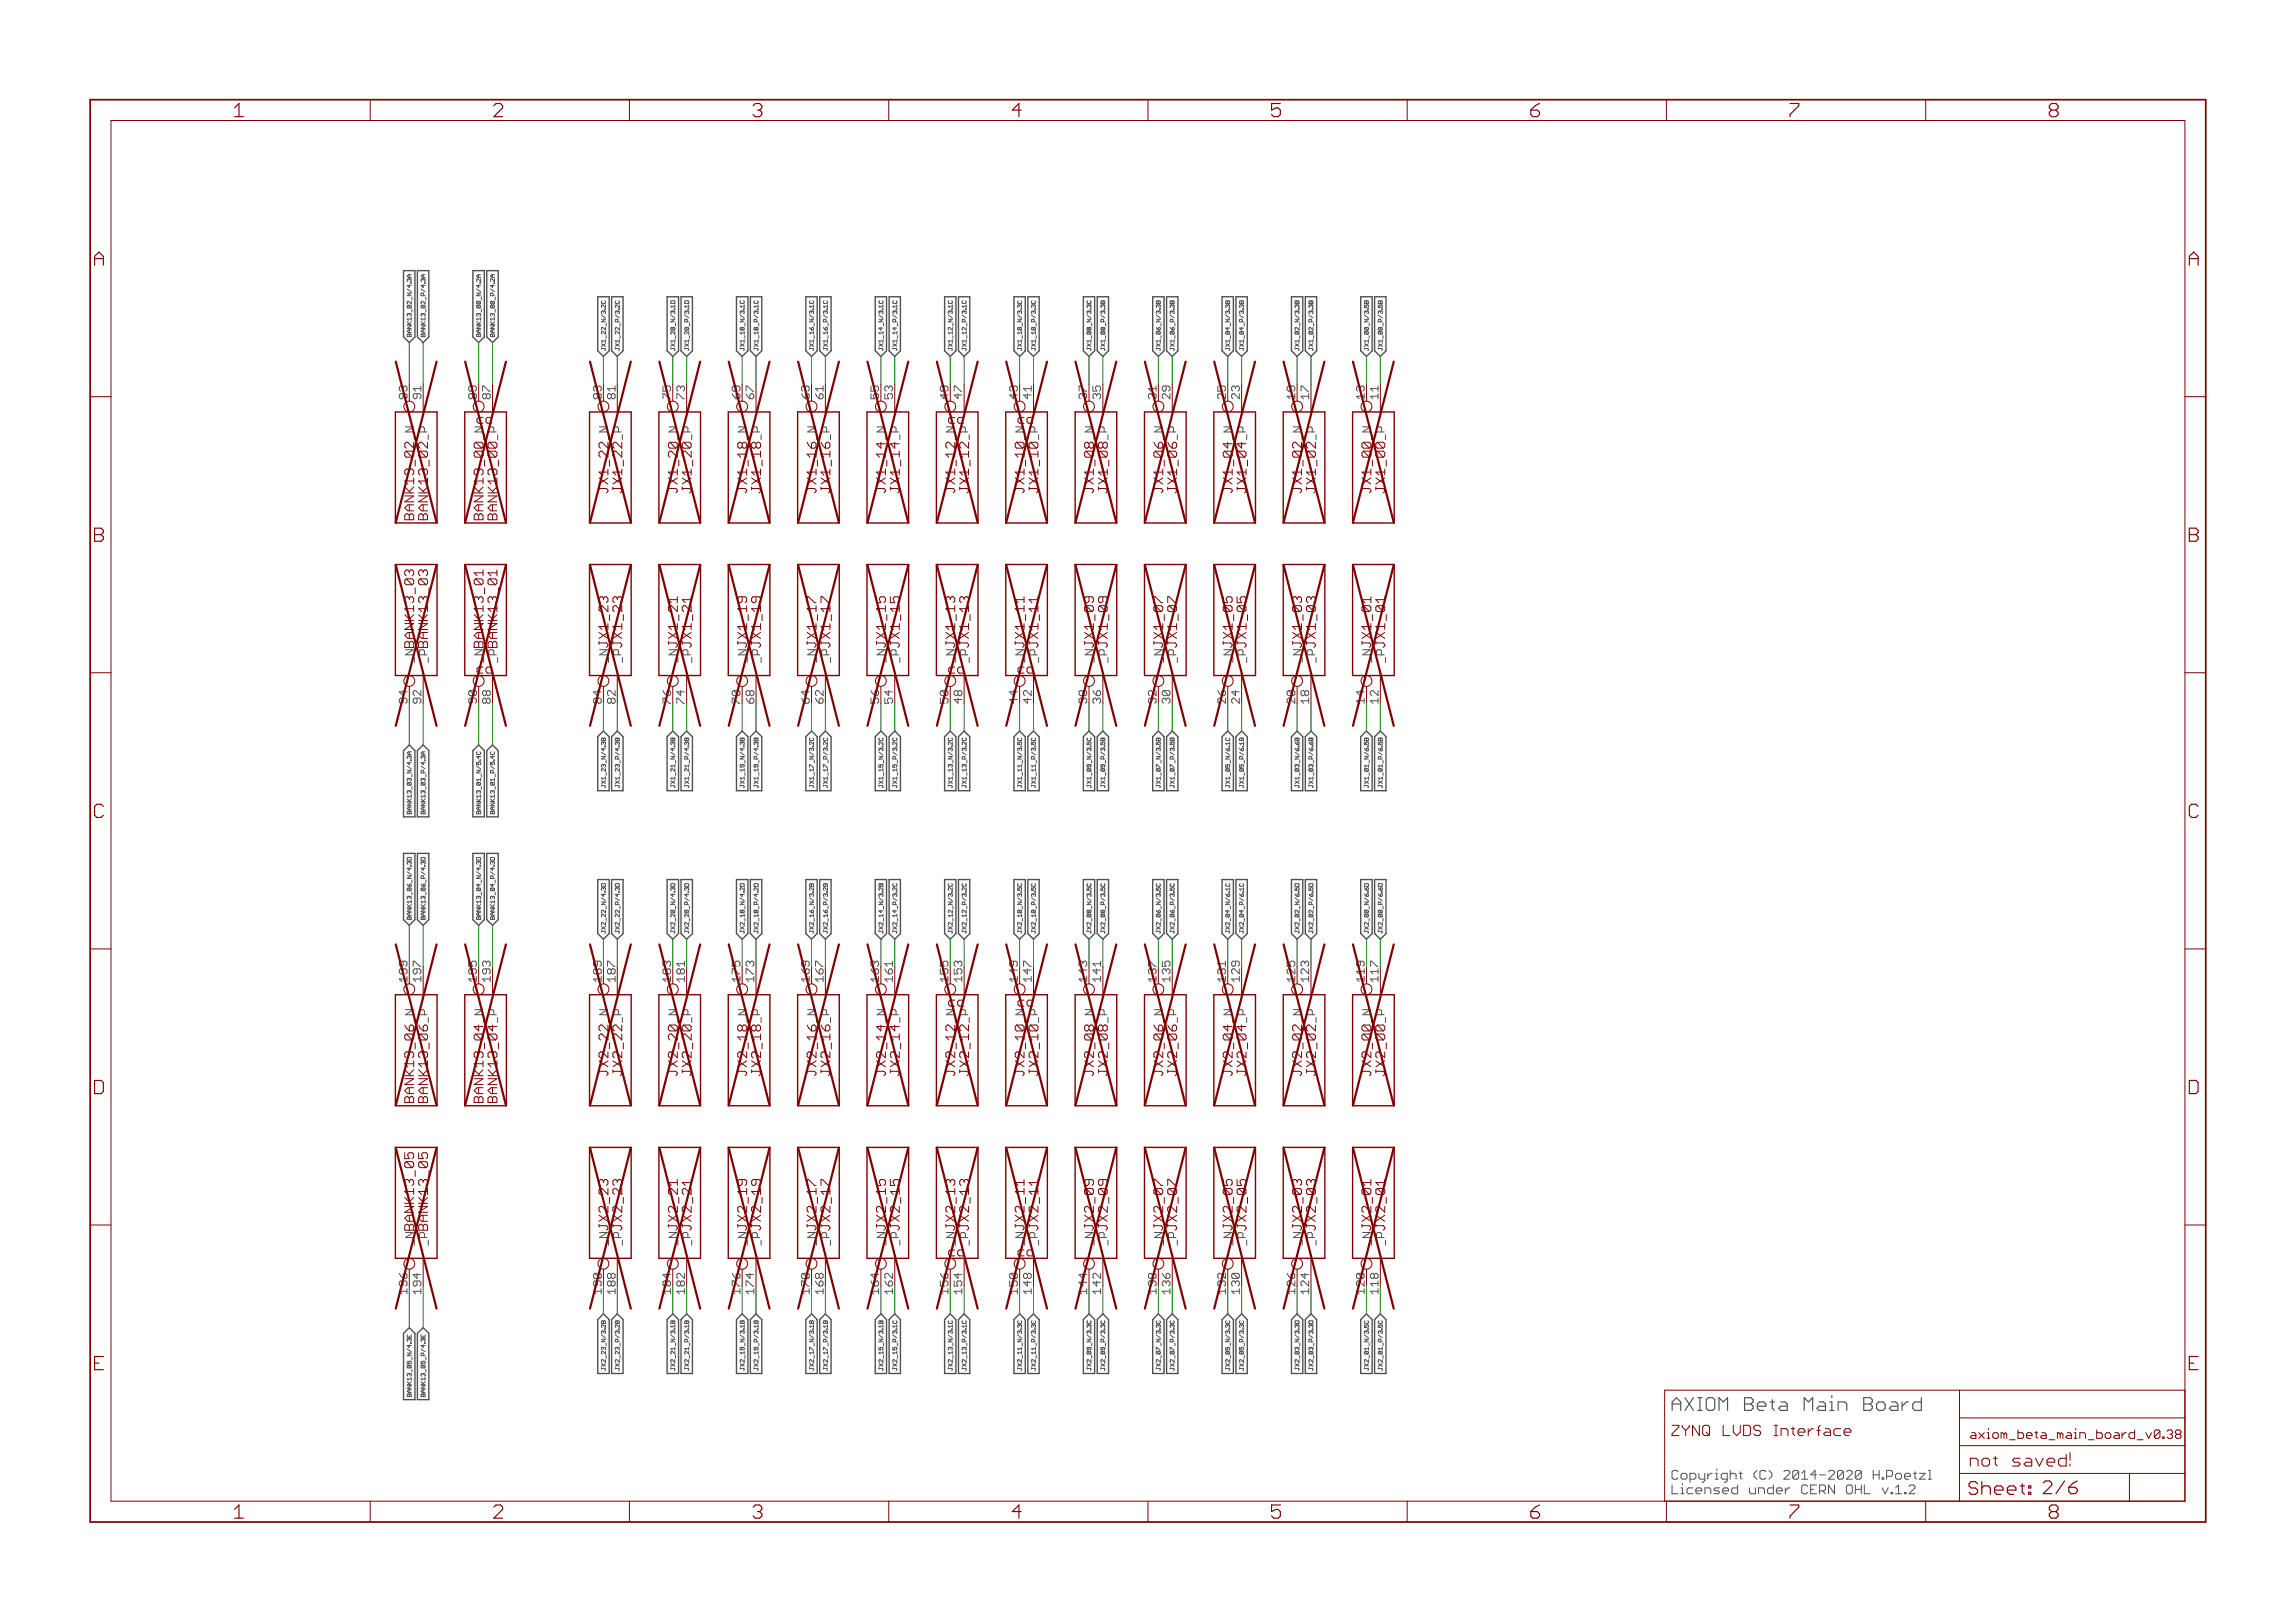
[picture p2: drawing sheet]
<svg xmlns="http://www.w3.org/2000/svg" width="420mm" height="297mm" viewBox="0 0 420 297" stroke-linecap="round" stroke-linejoin="round" font-family="sans-serif">
<defs><g id="words">
<g font-size="3.7" fill="#800000">
<text x="42.9" y="21.4">1</text>
<text x="90.3" y="21.4">2</text>
<text x="137.8" y="21.4">3</text>
<text x="185.3" y="21.4">4</text>
<text x="232.7" y="21.4">5</text>
<text x="280.2" y="21.4">6</text>
<text x="327.6" y="21.4">7</text>
<text x="375.1" y="21.4">8</text>
<text x="17.2" y="48.6">A</text>
<text x="400.7" y="48.6">A</text>
<text x="17.2" y="99.2">B</text>
<text x="400.7" y="99.2">B</text>
<text x="17.1" y="149.7">C</text>
<text x="400.6" y="149.7">C</text>
<text x="17" y="200.2">D</text>
<text x="400.5" y="200.2">D</text>
<text x="17.3" y="250.8">E</text>
<text x="400.7" y="250.8">E</text>
<text x="42.9" y="277.9">1</text>
<text x="90.3" y="277.9">2</text>
<text x="137.8" y="277.9">3</text>
<text x="185.3" y="277.9">4</text>
<text x="232.7" y="277.9">5</text>
<text x="280.2" y="277.9">6</text>
<text x="327.6" y="277.9">7</text>
<text x="375.1" y="277.9">8</text>
</g>
<text font-size="3.6" fill="#505050" x="306" y="258.2">AXIOM Beta Main Board</text>
<text font-size="3.6" fill="#800000" x="360.4" y="273.6">Sheet: 2/6</text>
<text font-size="3.2" fill="#800000" x="360.6" y="268.4">not saved!</text>
<text font-size="2.9" fill="#800000" x="306" y="262.8">ZYNQ LVDS Interface</text>
<g font-size="2.5" fill="#800000">
<text x="87.5" y="77.5">cc</text>
<text x="173.9" y="77.5">cc</text>
<text x="186.6" y="77.5">cc</text>
<text x="111.4" y="88.9" transform="rotate(-90 111.4 88.9)">JX1_22</text>
<text x="113.9" y="88.9" transform="rotate(-90 113.9 88.9)">JX1_22</text>
<text x="124.1" y="88.9" transform="rotate(-90 124.1 88.9)">JX1_20</text>
<text x="126.6" y="88.9" transform="rotate(-90 126.6 88.9)">JX1_20</text>
<text x="136.8" y="88.9" transform="rotate(-90 136.8 88.9)">JX1_18</text>
<text x="139.3" y="88.9" transform="rotate(-90 139.3 88.9)">JX1_18</text>
<text x="149.5" y="88.9" transform="rotate(-90 149.5 88.9)">JX1_16</text>
<text x="152" y="88.9" transform="rotate(-90 152 88.9)">JX1_16</text>
<text x="162.2" y="88.9" transform="rotate(-90 162.2 88.9)">JX1_14</text>
<text x="164.7" y="88.9" transform="rotate(-90 164.7 88.9)">JX1_14</text>
<text x="174.9" y="88.9" transform="rotate(-90 174.9 88.9)">JX1_12</text>
<text x="177.4" y="88.9" transform="rotate(-90 177.4 88.9)">JX1_12</text>
<text x="187.6" y="88.9" transform="rotate(-90 187.6 88.9)">JX1_10</text>
<text x="190.1" y="88.9" transform="rotate(-90 190.1 88.9)">JX1_10</text>
<text x="200.3" y="88.9" transform="rotate(-90 200.3 88.9)">JX1_08</text>
<text x="202.8" y="88.9" transform="rotate(-90 202.8 88.9)">JX1_08</text>
<text x="213" y="88.9" transform="rotate(-90 213 88.9)">JX1_06</text>
<text x="215.5" y="88.9" transform="rotate(-90 215.5 88.9)">JX1_06</text>
<text x="225.7" y="88.9" transform="rotate(-90 225.7 88.9)">JX1_04</text>
<text x="228.2" y="88.9" transform="rotate(-90 228.2 88.9)">JX1_04</text>
<text x="238.4" y="88.9" transform="rotate(-90 238.4 88.9)">JX1_02</text>
<text x="240.9" y="88.9" transform="rotate(-90 240.9 88.9)">JX1_02</text>
<text x="251.1" y="88.9" transform="rotate(-90 251.1 88.9)">JX1_00</text>
<text x="253.6" y="88.9" transform="rotate(-90 253.6 88.9)">JX1_00</text>
<text x="75.8" y="95" transform="rotate(-90 75.8 95)">BANK13_02</text>
<text x="78.4" y="95" transform="rotate(-90 78.4 95)">BANK13_02</text>
<text x="88.5" y="95" transform="rotate(-90 88.5 95)">BANK13_00</text>
<text x="91.1" y="95" transform="rotate(-90 91.1 95)">BANK13_00</text>
<text x="75.8" y="118.6" transform="rotate(-90 75.8 118.6)">BANK13_03</text>
<text x="78.4" y="118.6" transform="rotate(-90 78.4 118.6)">BANK13_03</text>
<text x="88.5" y="118.6" transform="rotate(-90 88.5 118.6)">BANK13_01</text>
<text x="91.1" y="118.6" transform="rotate(-90 91.1 118.6)">BANK13_01</text>
<text x="111.4" y="118.6" transform="rotate(-90 111.4 118.6)">JX1_23</text>
<text x="113.9" y="118.6" transform="rotate(-90 113.9 118.6)">JX1_23</text>
<text x="124.1" y="118.6" transform="rotate(-90 124.1 118.6)">JX1_21</text>
<text x="126.6" y="118.6" transform="rotate(-90 126.6 118.6)">JX1_21</text>
<text x="136.8" y="118.6" transform="rotate(-90 136.8 118.6)">JX1_19</text>
<text x="139.3" y="118.6" transform="rotate(-90 139.3 118.6)">JX1_19</text>
<text x="149.5" y="118.6" transform="rotate(-90 149.5 118.6)">JX1_17</text>
<text x="152" y="118.6" transform="rotate(-90 152 118.6)">JX1_17</text>
<text x="162.2" y="118.6" transform="rotate(-90 162.2 118.6)">JX1_15</text>
<text x="164.7" y="118.6" transform="rotate(-90 164.7 118.6)">JX1_15</text>
<text x="174.9" y="118.6" transform="rotate(-90 174.9 118.6)">JX1_13</text>
<text x="177.4" y="118.6" transform="rotate(-90 177.4 118.6)">JX1_13</text>
<text x="187.6" y="118.6" transform="rotate(-90 187.6 118.6)">JX1_11</text>
<text x="190.1" y="118.6" transform="rotate(-90 190.1 118.6)">JX1_11</text>
<text x="200.3" y="118.6" transform="rotate(-90 200.3 118.6)">JX1_09</text>
<text x="202.8" y="118.6" transform="rotate(-90 202.8 118.6)">JX1_09</text>
<text x="213" y="118.6" transform="rotate(-90 213 118.6)">JX1_07</text>
<text x="215.5" y="118.6" transform="rotate(-90 215.5 118.6)">JX1_07</text>
<text x="225.7" y="118.6" transform="rotate(-90 225.7 118.6)">JX1_05</text>
<text x="228.2" y="118.6" transform="rotate(-90 228.2 118.6)">JX1_05</text>
<text x="238.4" y="118.6" transform="rotate(-90 238.4 118.6)">JX1_03</text>
<text x="240.9" y="118.6" transform="rotate(-90 240.9 118.6)">JX1_03</text>
<text x="251.1" y="118.6" transform="rotate(-90 251.1 118.6)">JX1_01</text>
<text x="253.6" y="118.6" transform="rotate(-90 253.6 118.6)">JX1_01</text>
<text x="87.5" y="123.3">cc</text>
<text x="173.9" y="123.3">cc</text>
<text x="186.6" y="123.3">cc</text>
<text x="173.9" y="184.2">cc</text>
<text x="186.6" y="184.2">cc</text>
<text x="111.4" y="195.6" transform="rotate(-90 111.4 195.6)">JX2_22</text>
<text x="113.9" y="195.6" transform="rotate(-90 113.9 195.6)">JX2_22</text>
<text x="124.1" y="195.6" transform="rotate(-90 124.1 195.6)">JX2_20</text>
<text x="126.6" y="195.6" transform="rotate(-90 126.6 195.6)">JX2_20</text>
<text x="136.8" y="195.6" transform="rotate(-90 136.8 195.6)">JX2_18</text>
<text x="139.3" y="195.6" transform="rotate(-90 139.3 195.6)">JX2_18</text>
<text x="149.5" y="195.6" transform="rotate(-90 149.5 195.6)">JX2_16</text>
<text x="152" y="195.6" transform="rotate(-90 152 195.6)">JX2_16</text>
<text x="162.2" y="195.6" transform="rotate(-90 162.2 195.6)">JX2_14</text>
<text x="164.7" y="195.6" transform="rotate(-90 164.7 195.6)">JX2_14</text>
<text x="174.9" y="195.6" transform="rotate(-90 174.9 195.6)">JX2_12</text>
<text x="177.4" y="195.6" transform="rotate(-90 177.4 195.6)">JX2_12</text>
<text x="187.6" y="195.6" transform="rotate(-90 187.6 195.6)">JX2_10</text>
<text x="190.1" y="195.6" transform="rotate(-90 190.1 195.6)">JX2_10</text>
<text x="200.3" y="195.6" transform="rotate(-90 200.3 195.6)">JX2_08</text>
<text x="202.8" y="195.6" transform="rotate(-90 202.8 195.6)">JX2_08</text>
<text x="213" y="195.6" transform="rotate(-90 213 195.6)">JX2_06</text>
<text x="215.5" y="195.6" transform="rotate(-90 215.5 195.6)">JX2_06</text>
<text x="225.7" y="195.6" transform="rotate(-90 225.7 195.6)">JX2_04</text>
<text x="228.2" y="195.6" transform="rotate(-90 228.2 195.6)">JX2_04</text>
<text x="238.4" y="195.6" transform="rotate(-90 238.4 195.6)">JX2_02</text>
<text x="240.9" y="195.6" transform="rotate(-90 240.9 195.6)">JX2_02</text>
<text x="251.1" y="195.6" transform="rotate(-90 251.1 195.6)">JX2_00</text>
<text x="253.6" y="195.6" transform="rotate(-90 253.6 195.6)">JX2_00</text>
<text x="75.8" y="201.6" transform="rotate(-90 75.8 201.6)">BANK13_06</text>
<text x="78.4" y="201.6" transform="rotate(-90 78.4 201.6)">BANK13_06</text>
<text x="88.5" y="201.6" transform="rotate(-90 88.5 201.6)">BANK13_04</text>
<text x="91.1" y="201.6" transform="rotate(-90 91.1 201.6)">BANK13_04</text>
<text x="75.8" y="225.2" transform="rotate(-90 75.8 225.2)">BANK13_05</text>
<text x="78.4" y="225.2" transform="rotate(-90 78.4 225.2)">BANK13_05</text>
<text x="111.4" y="225.2" transform="rotate(-90 111.4 225.2)">JX2_23</text>
<text x="113.9" y="225.2" transform="rotate(-90 113.9 225.2)">JX2_23</text>
<text x="124.1" y="225.2" transform="rotate(-90 124.1 225.2)">JX2_21</text>
<text x="126.6" y="225.2" transform="rotate(-90 126.6 225.2)">JX2_21</text>
<text x="136.8" y="225.2" transform="rotate(-90 136.8 225.2)">JX2_19</text>
<text x="139.3" y="225.2" transform="rotate(-90 139.3 225.2)">JX2_19</text>
<text x="149.5" y="225.2" transform="rotate(-90 149.5 225.2)">JX2_17</text>
<text x="152" y="225.2" transform="rotate(-90 152 225.2)">JX2_17</text>
<text x="162.2" y="225.2" transform="rotate(-90 162.2 225.2)">JX2_15</text>
<text x="164.7" y="225.2" transform="rotate(-90 164.7 225.2)">JX2_15</text>
<text x="174.9" y="225.2" transform="rotate(-90 174.9 225.2)">JX2_13</text>
<text x="177.4" y="225.2" transform="rotate(-90 177.4 225.2)">JX2_13</text>
<text x="187.6" y="225.2" transform="rotate(-90 187.6 225.2)">JX2_11</text>
<text x="190.1" y="225.2" transform="rotate(-90 190.1 225.2)">JX2_11</text>
<text x="200.3" y="225.2" transform="rotate(-90 200.3 225.2)">JX2_09</text>
<text x="202.8" y="225.2" transform="rotate(-90 202.8 225.2)">JX2_09</text>
<text x="213" y="225.2" transform="rotate(-90 213 225.2)">JX2_07</text>
<text x="215.5" y="225.2" transform="rotate(-90 215.5 225.2)">JX2_07</text>
<text x="225.7" y="225.2" transform="rotate(-90 225.7 225.2)">JX2_05</text>
<text x="228.2" y="225.2" transform="rotate(-90 228.2 225.2)">JX2_05</text>
<text x="238.4" y="225.2" transform="rotate(-90 238.4 225.2)">JX2_03</text>
<text x="240.9" y="225.2" transform="rotate(-90 240.9 225.2)">JX2_03</text>
<text x="251.1" y="225.2" transform="rotate(-90 251.1 225.2)">JX2_01</text>
<text x="253.6" y="225.2" transform="rotate(-90 253.6 225.2)">JX2_01</text>
<text x="173.9" y="229.9">cc</text>
<text x="186.6" y="229.9">cc</text>
</g>
<g font-size="2.5" fill="#505050">
<text x="306" y="270.8">Copyright (C) 2014-2020 H.Poetzl</text>
<text x="306" y="273.5">Licensed under CERN OHL v.1.2</text>
</g>
<text font-size="2.3" fill="#800000" x="360.6" y="263.3">axiom_beta_main_board_v0.38</text>
<g font-size="2.1" fill="#505050">
<text x="74.6" y="73.1" transform="rotate(-90 74.6 73.1)">93</text>
<text x="87.3" y="73.1" transform="rotate(-90 87.3 73.1)">89</text>
<text x="110.1" y="73.1" transform="rotate(-90 110.1 73.1)">83</text>
<text x="125.4" y="73.1" transform="rotate(-90 125.4 73.1)">73</text>
<text x="135.5" y="73.1" transform="rotate(-90 135.5 73.1)">69</text>
<text x="148.2" y="73.1" transform="rotate(-90 148.2 73.1)">63</text>
<text x="163.5" y="73.1" transform="rotate(-90 163.5 73.1)">53</text>
<text x="173.6" y="73.1" transform="rotate(-90 173.6 73.1)">49</text>
<text x="186.3" y="73.1" transform="rotate(-90 186.3 73.1)">43</text>
<text x="199" y="73.1" transform="rotate(-90 199 73.1)">37</text>
<text x="214.3" y="73.1" transform="rotate(-90 214.3 73.1)">29</text>
<text x="226.9" y="73.1" transform="rotate(-90 226.9 73.1)">23</text>
<text x="237.1" y="73.1" transform="rotate(-90 237.1 73.1)">19</text>
<text x="249.8" y="73.1" transform="rotate(-90 249.8 73.1)">13</text>
<text x="78.2" y="80.1" transform="rotate(-90 78.2 80.1)">_P</text>
<text x="90.9" y="80.1" transform="rotate(-90 90.9 80.1)">_P</text>
<text x="113.8" y="80.1" transform="rotate(-90 113.8 80.1)">_P</text>
<text x="126.5" y="80.1" transform="rotate(-90 126.5 80.1)">_P</text>
<text x="139.2" y="80.1" transform="rotate(-90 139.2 80.1)">_P</text>
<text x="151.9" y="80.1" transform="rotate(-90 151.9 80.1)">_P</text>
<text x="162" y="80.4" transform="rotate(-90 162 80.4)">_N</text>
<text x="164.6" y="80.1" transform="rotate(-90 164.6 80.1)">_P</text>
<text x="177.3" y="80.1" transform="rotate(-90 177.3 80.1)">_P</text>
<text x="190" y="80.1" transform="rotate(-90 190 80.1)">_P</text>
<text x="202.7" y="80.1" transform="rotate(-90 202.7 80.1)">_P</text>
<text x="215.4" y="80.1" transform="rotate(-90 215.4 80.1)">_P</text>
<text x="225.5" y="80.4" transform="rotate(-90 225.5 80.4)">_N</text>
<text x="228.1" y="80.1" transform="rotate(-90 228.1 80.1)">_P</text>
<text x="240.8" y="80.1" transform="rotate(-90 240.8 80.1)">_P</text>
<text x="253.5" y="80.1" transform="rotate(-90 253.5 80.1)">_P</text>
<text x="113.8" y="121.3" transform="rotate(-90 113.8 121.3)">_P</text>
<text x="126.5" y="121.3" transform="rotate(-90 126.5 121.3)">_P</text>
<text x="139.2" y="121.3" transform="rotate(-90 139.2 121.3)">_P</text>
<text x="151.9" y="121.3" transform="rotate(-90 151.9 121.3)">_P</text>
<text x="164.6" y="121.3" transform="rotate(-90 164.6 121.3)">_P</text>
<text x="177.3" y="121.3" transform="rotate(-90 177.3 121.3)">_P</text>
<text x="190" y="121.3" transform="rotate(-90 190 121.3)">_P</text>
<text x="202.7" y="121.3" transform="rotate(-90 202.7 121.3)">_P</text>
<text x="215.4" y="121.3" transform="rotate(-90 215.4 121.3)">_P</text>
<text x="228.1" y="121.3" transform="rotate(-90 228.1 121.3)">_P</text>
<text x="240.8" y="121.3" transform="rotate(-90 240.8 121.3)">_P</text>
<text x="253.5" y="121.3" transform="rotate(-90 253.5 121.3)">_P</text>
<text x="74.6" y="128.7" transform="rotate(-90 74.6 128.7)">94</text>
<text x="87.3" y="128.7" transform="rotate(-90 87.3 128.7)">90</text>
<text x="110.1" y="128.7" transform="rotate(-90 110.1 128.7)">84</text>
<text x="122.8" y="128.7" transform="rotate(-90 122.8 128.7)">76</text>
<text x="138.1" y="128.7" transform="rotate(-90 138.1 128.7)">68</text>
<text x="148.2" y="128.7" transform="rotate(-90 148.2 128.7)">64</text>
<text x="160.9" y="128.7" transform="rotate(-90 160.9 128.7)">56</text>
<text x="176.2" y="128.7" transform="rotate(-90 176.2 128.7)">48</text>
<text x="186.3" y="128.7" transform="rotate(-90 186.3 128.7)">44</text>
<text x="201.6" y="128.7" transform="rotate(-90 201.6 128.7)">36</text>
<text x="214.3" y="128.7" transform="rotate(-90 214.3 128.7)">30</text>
<text x="224.4" y="128.7" transform="rotate(-90 224.4 128.7)">26</text>
<text x="237.1" y="128.7" transform="rotate(-90 237.1 128.7)">20</text>
<text x="249.8" y="128.7" transform="rotate(-90 249.8 128.7)">14</text>
<text x="74.6" y="179.7" transform="rotate(-90 74.6 179.7)">199</text>
<text x="89.8" y="179.7" transform="rotate(-90 89.8 179.7)">193</text>
<text x="110.1" y="179.7" transform="rotate(-90 110.1 179.7)">189</text>
<text x="122.8" y="179.7" transform="rotate(-90 122.8 179.7)">183</text>
<text x="138.1" y="179.7" transform="rotate(-90 138.1 179.7)">173</text>
<text x="148.2" y="179.7" transform="rotate(-90 148.2 179.7)">169</text>
<text x="160.9" y="179.7" transform="rotate(-90 160.9 179.7)">163</text>
<text x="176.2" y="179.7" transform="rotate(-90 176.2 179.7)">153</text>
<text x="186.3" y="179.7" transform="rotate(-90 186.3 179.7)">149</text>
<text x="199" y="179.7" transform="rotate(-90 199 179.7)">143</text>
<text x="211.7" y="179.7" transform="rotate(-90 211.7 179.7)">137</text>
<text x="226.9" y="179.7" transform="rotate(-90 226.9 179.7)">129</text>
<text x="239.6" y="179.7" transform="rotate(-90 239.6 179.7)">123</text>
<text x="249.8" y="179.7" transform="rotate(-90 249.8 179.7)">119</text>
<text x="78.2" y="186.8" transform="rotate(-90 78.2 186.8)">_P</text>
<text x="88.4" y="187.1" transform="rotate(-90 88.4 187.1)">_N</text>
<text x="90.9" y="186.8" transform="rotate(-90 90.9 186.8)">_P</text>
<text x="113.8" y="186.8" transform="rotate(-90 113.8 186.8)">_P</text>
<text x="126.5" y="186.8" transform="rotate(-90 126.5 186.8)">_P</text>
<text x="139.2" y="186.8" transform="rotate(-90 139.2 186.8)">_P</text>
<text x="151.9" y="186.8" transform="rotate(-90 151.9 186.8)">_P</text>
<text x="162" y="187.1" transform="rotate(-90 162 187.1)">_N</text>
<text x="164.6" y="186.8" transform="rotate(-90 164.6 186.8)">_P</text>
<text x="177.3" y="186.8" transform="rotate(-90 177.3 186.8)">_P</text>
<text x="190" y="186.8" transform="rotate(-90 190 186.8)">_P</text>
<text x="202.7" y="186.8" transform="rotate(-90 202.7 186.8)">_P</text>
<text x="215.4" y="186.8" transform="rotate(-90 215.4 186.8)">_P</text>
<text x="225.5" y="187.1" transform="rotate(-90 225.5 187.1)">_N</text>
<text x="228.1" y="186.8" transform="rotate(-90 228.1 186.8)">_P</text>
<text x="240.8" y="186.8" transform="rotate(-90 240.8 186.8)">_P</text>
<text x="253.5" y="186.8" transform="rotate(-90 253.5 186.8)">_P</text>
<text x="113.8" y="228" transform="rotate(-90 113.8 228)">_P</text>
<text x="126.5" y="228" transform="rotate(-90 126.5 228)">_P</text>
<text x="139.2" y="228" transform="rotate(-90 139.2 228)">_P</text>
<text x="151.9" y="228" transform="rotate(-90 151.9 228)">_P</text>
<text x="164.6" y="228" transform="rotate(-90 164.6 228)">_P</text>
<text x="177.3" y="228" transform="rotate(-90 177.3 228)">_P</text>
<text x="190" y="228" transform="rotate(-90 190 228)">_P</text>
<text x="202.7" y="228" transform="rotate(-90 202.7 228)">_P</text>
<text x="215.4" y="228" transform="rotate(-90 215.4 228)">_P</text>
<text x="228.1" y="228" transform="rotate(-90 228.1 228)">_P</text>
<text x="240.8" y="228" transform="rotate(-90 240.8 228)">_P</text>
<text x="253.5" y="228" transform="rotate(-90 253.5 228)">_P</text>
<text x="77.1" y="236.7" transform="rotate(-90 77.1 236.7)">194</text>
<text x="110.1" y="236.7" transform="rotate(-90 110.1 236.7)">190</text>
<text x="122.8" y="236.7" transform="rotate(-90 122.8 236.7)">184</text>
<text x="135.5" y="236.7" transform="rotate(-90 135.5 236.7)">176</text>
<text x="148.2" y="236.7" transform="rotate(-90 148.2 236.7)">170</text>
<text x="160.9" y="236.7" transform="rotate(-90 160.9 236.7)">164</text>
<text x="173.6" y="236.7" transform="rotate(-90 173.6 236.7)">156</text>
<text x="186.3" y="236.7" transform="rotate(-90 186.3 236.7)">150</text>
<text x="199" y="236.7" transform="rotate(-90 199 236.7)">144</text>
<text x="214.3" y="236.7" transform="rotate(-90 214.3 236.7)">136</text>
<text x="226.9" y="236.7" transform="rotate(-90 226.9 236.7)">130</text>
<text x="237.1" y="236.7" transform="rotate(-90 237.1 236.7)">126</text>
<text x="249.8" y="236.7" transform="rotate(-90 249.8 236.7)">120</text>
</g>
<g font-size="2.1" fill="#800000">
<text x="77.1" y="73.1" transform="rotate(-90 77.1 73.1)">91</text>
<text x="89.8" y="73.1" transform="rotate(-90 89.8 73.1)">87</text>
<text x="112.7" y="73.1" transform="rotate(-90 112.7 73.1)">81</text>
<text x="122.8" y="73.1" transform="rotate(-90 122.8 73.1)">75</text>
<text x="138.1" y="73.1" transform="rotate(-90 138.1 73.1)">67</text>
<text x="150.8" y="73.1" transform="rotate(-90 150.8 73.1)">61</text>
<text x="160.9" y="73.1" transform="rotate(-90 160.9 73.1)">55</text>
<text x="176.2" y="73.1" transform="rotate(-90 176.2 73.1)">47</text>
<text x="188.9" y="73.1" transform="rotate(-90 188.9 73.1)">41</text>
<text x="201.6" y="73.1" transform="rotate(-90 201.6 73.1)">35</text>
<text x="211.7" y="73.1" transform="rotate(-90 211.7 73.1)">31</text>
<text x="224.4" y="73.1" transform="rotate(-90 224.4 73.1)">25</text>
<text x="239.6" y="73.1" transform="rotate(-90 239.6 73.1)">17</text>
<text x="252.3" y="73.1" transform="rotate(-90 252.3 73.1)">11</text>
<text x="75.7" y="80.4" transform="rotate(-90 75.7 80.4)">_N</text>
<text x="88.4" y="80.4" transform="rotate(-90 88.4 80.4)">_N</text>
<text x="111.2" y="80.4" transform="rotate(-90 111.2 80.4)">_N</text>
<text x="123.9" y="80.4" transform="rotate(-90 123.9 80.4)">_N</text>
<text x="136.6" y="80.4" transform="rotate(-90 136.6 80.4)">_N</text>
<text x="149.3" y="80.4" transform="rotate(-90 149.3 80.4)">_N</text>
<text x="174.7" y="80.4" transform="rotate(-90 174.7 80.4)">_N</text>
<text x="187.4" y="80.4" transform="rotate(-90 187.4 80.4)">_N</text>
<text x="200.1" y="80.4" transform="rotate(-90 200.1 80.4)">_N</text>
<text x="212.8" y="80.4" transform="rotate(-90 212.8 80.4)">_N</text>
<text x="238.2" y="80.4" transform="rotate(-90 238.2 80.4)">_N</text>
<text x="250.9" y="80.4" transform="rotate(-90 250.9 80.4)">_N</text>
<text x="75.7" y="121.3" transform="rotate(-90 75.7 121.3)">_N</text>
<text x="78.2" y="121.3" transform="rotate(-90 78.2 121.3)">_P</text>
<text x="88.4" y="121.3" transform="rotate(-90 88.4 121.3)">_N</text>
<text x="90.9" y="121.3" transform="rotate(-90 90.9 121.3)">_P</text>
<text x="111.2" y="121.3" transform="rotate(-90 111.2 121.3)">_N</text>
<text x="123.9" y="121.3" transform="rotate(-90 123.9 121.3)">_N</text>
<text x="136.6" y="121.3" transform="rotate(-90 136.6 121.3)">_N</text>
<text x="149.3" y="121.3" transform="rotate(-90 149.3 121.3)">_N</text>
<text x="162" y="121.3" transform="rotate(-90 162 121.3)">_N</text>
<text x="174.7" y="121.3" transform="rotate(-90 174.7 121.3)">_N</text>
<text x="187.4" y="121.3" transform="rotate(-90 187.4 121.3)">_N</text>
<text x="200.1" y="121.3" transform="rotate(-90 200.1 121.3)">_N</text>
<text x="212.8" y="121.3" transform="rotate(-90 212.8 121.3)">_N</text>
<text x="225.5" y="121.3" transform="rotate(-90 225.5 121.3)">_N</text>
<text x="238.2" y="121.3" transform="rotate(-90 238.2 121.3)">_N</text>
<text x="250.9" y="121.3" transform="rotate(-90 250.9 121.3)">_N</text>
<text x="77.1" y="128.7" transform="rotate(-90 77.1 128.7)">92</text>
<text x="89.8" y="128.7" transform="rotate(-90 89.8 128.7)">88</text>
<text x="112.7" y="128.7" transform="rotate(-90 112.7 128.7)">82</text>
<text x="125.4" y="128.7" transform="rotate(-90 125.4 128.7)">74</text>
<text x="135.5" y="128.7" transform="rotate(-90 135.5 128.7)">70</text>
<text x="150.8" y="128.7" transform="rotate(-90 150.8 128.7)">62</text>
<text x="163.5" y="128.7" transform="rotate(-90 163.5 128.7)">54</text>
<text x="173.6" y="128.7" transform="rotate(-90 173.6 128.7)">50</text>
<text x="188.9" y="128.7" transform="rotate(-90 188.9 128.7)">42</text>
<text x="199" y="128.7" transform="rotate(-90 199 128.7)">38</text>
<text x="211.7" y="128.7" transform="rotate(-90 211.7 128.7)">32</text>
<text x="226.9" y="128.7" transform="rotate(-90 226.9 128.7)">24</text>
<text x="239.6" y="128.7" transform="rotate(-90 239.6 128.7)">18</text>
<text x="252.3" y="128.7" transform="rotate(-90 252.3 128.7)">12</text>
<text x="77.1" y="179.7" transform="rotate(-90 77.1 179.7)">197</text>
<text x="87.3" y="179.7" transform="rotate(-90 87.3 179.7)">195</text>
<text x="112.7" y="179.7" transform="rotate(-90 112.7 179.7)">187</text>
<text x="125.4" y="179.7" transform="rotate(-90 125.4 179.7)">181</text>
<text x="135.5" y="179.7" transform="rotate(-90 135.5 179.7)">175</text>
<text x="150.8" y="179.7" transform="rotate(-90 150.8 179.7)">167</text>
<text x="163.5" y="179.7" transform="rotate(-90 163.5 179.7)">161</text>
<text x="173.6" y="179.7" transform="rotate(-90 173.6 179.7)">155</text>
<text x="188.9" y="179.7" transform="rotate(-90 188.9 179.7)">147</text>
<text x="201.6" y="179.7" transform="rotate(-90 201.6 179.7)">141</text>
<text x="214.3" y="179.7" transform="rotate(-90 214.3 179.7)">135</text>
<text x="224.4" y="179.7" transform="rotate(-90 224.4 179.7)">131</text>
<text x="237.1" y="179.7" transform="rotate(-90 237.1 179.7)">125</text>
<text x="252.3" y="179.7" transform="rotate(-90 252.3 179.7)">117</text>
<text x="75.7" y="187.1" transform="rotate(-90 75.7 187.1)">_N</text>
<text x="111.2" y="187.1" transform="rotate(-90 111.2 187.1)">_N</text>
<text x="123.9" y="187.1" transform="rotate(-90 123.9 187.1)">_N</text>
<text x="136.6" y="187.1" transform="rotate(-90 136.6 187.1)">_N</text>
<text x="149.3" y="187.1" transform="rotate(-90 149.3 187.1)">_N</text>
<text x="174.7" y="187.1" transform="rotate(-90 174.7 187.1)">_N</text>
<text x="187.4" y="187.1" transform="rotate(-90 187.4 187.1)">_N</text>
<text x="200.1" y="187.1" transform="rotate(-90 200.1 187.1)">_N</text>
<text x="212.8" y="187.1" transform="rotate(-90 212.8 187.1)">_N</text>
<text x="238.2" y="187.1" transform="rotate(-90 238.2 187.1)">_N</text>
<text x="250.9" y="187.1" transform="rotate(-90 250.9 187.1)">_N</text>
<text x="75.7" y="228" transform="rotate(-90 75.7 228)">_N</text>
<text x="78.2" y="228" transform="rotate(-90 78.2 228)">_P</text>
<text x="111.2" y="228" transform="rotate(-90 111.2 228)">_N</text>
<text x="123.9" y="228" transform="rotate(-90 123.9 228)">_N</text>
<text x="136.6" y="228" transform="rotate(-90 136.6 228)">_N</text>
<text x="149.3" y="228" transform="rotate(-90 149.3 228)">_N</text>
<text x="162" y="228" transform="rotate(-90 162 228)">_N</text>
<text x="174.7" y="228" transform="rotate(-90 174.7 228)">_N</text>
<text x="187.4" y="228" transform="rotate(-90 187.4 228)">_N</text>
<text x="200.1" y="228" transform="rotate(-90 200.1 228)">_N</text>
<text x="212.8" y="228" transform="rotate(-90 212.8 228)">_N</text>
<text x="225.5" y="228" transform="rotate(-90 225.5 228)">_N</text>
<text x="238.2" y="228" transform="rotate(-90 238.2 228)">_N</text>
<text x="250.9" y="228" transform="rotate(-90 250.9 228)">_N</text>
<text x="74.6" y="236.7" transform="rotate(-90 74.6 236.7)">196</text>
<text x="112.7" y="236.7" transform="rotate(-90 112.7 236.7)">188</text>
<text x="125.4" y="236.7" transform="rotate(-90 125.4 236.7)">182</text>
<text x="138.1" y="236.7" transform="rotate(-90 138.1 236.7)">174</text>
<text x="150.8" y="236.7" transform="rotate(-90 150.8 236.7)">168</text>
<text x="163.5" y="236.7" transform="rotate(-90 163.5 236.7)">162</text>
<text x="176.2" y="236.7" transform="rotate(-90 176.2 236.7)">154</text>
<text x="188.9" y="236.7" transform="rotate(-90 188.9 236.7)">148</text>
<text x="201.6" y="236.7" transform="rotate(-90 201.6 236.7)">142</text>
<text x="211.7" y="236.7" transform="rotate(-90 211.7 236.7)">138</text>
<text x="224.4" y="236.7" transform="rotate(-90 224.4 236.7)">132</text>
<text x="239.6" y="236.7" transform="rotate(-90 239.6 236.7)">124</text>
<text x="252.3" y="236.7" transform="rotate(-90 252.3 236.7)">118</text>
</g>
<g font-size="1.1" fill="#505050">
<text x="75.3" y="61.7" transform="rotate(-90 75.3 61.7)">BANK13_02_N/4.3A</text>
<text x="77.9" y="61.7" transform="rotate(-90 77.9 61.7)">BANK13_02_P/4.3A</text>
<text x="88" y="61.7" transform="rotate(-90 88 61.7)">BANK13_00_N/4.2A</text>
<text x="90.6" y="61.7" transform="rotate(-90 90.6 61.7)">BANK13_00_P/4.2A</text>
<text x="110.9" y="64.2" transform="rotate(-90 110.9 64.2)">JX1_22_N/3.2C</text>
<text x="113.4" y="64.2" transform="rotate(-90 113.4 64.2)">JX1_22_P/3.2C</text>
<text x="123.6" y="64.2" transform="rotate(-90 123.6 64.2)">JX1_20_N/3.1D</text>
<text x="126.1" y="64.2" transform="rotate(-90 126.1 64.2)">JX1_20_P/3.1D</text>
<text x="136.3" y="64.2" transform="rotate(-90 136.3 64.2)">JX1_18_N/3.1C</text>
<text x="138.8" y="64.2" transform="rotate(-90 138.8 64.2)">JX1_18_P/3.1C</text>
<text x="149" y="64.2" transform="rotate(-90 149 64.2)">JX1_16_N/3.1C</text>
<text x="151.5" y="64.2" transform="rotate(-90 151.5 64.2)">JX1_16_P/3.1C</text>
<text x="161.7" y="64.2" transform="rotate(-90 161.7 64.2)">JX1_14_N/3.1C</text>
<text x="164.2" y="64.2" transform="rotate(-90 164.2 64.2)">JX1_14_P/3.1C</text>
<text x="174.4" y="64.2" transform="rotate(-90 174.4 64.2)">JX1_12_N/3.1C</text>
<text x="176.9" y="64.2" transform="rotate(-90 176.9 64.2)">JX1_12_P/3.1C</text>
<text x="187.1" y="64.2" transform="rotate(-90 187.1 64.2)">JX1_10_N/3.3C</text>
<text x="189.6" y="64.2" transform="rotate(-90 189.6 64.2)">JX1_10_P/3.3C</text>
<text x="199.8" y="64.2" transform="rotate(-90 199.8 64.2)">JX1_08_N/3.3C</text>
<text x="202.3" y="64.2" transform="rotate(-90 202.3 64.2)">JX1_08_P/3.3B</text>
<text x="212.5" y="64.2" transform="rotate(-90 212.5 64.2)">JX1_06_N/3.3B</text>
<text x="215" y="64.2" transform="rotate(-90 215 64.2)">JX1_06_P/3.3B</text>
<text x="225.2" y="64.2" transform="rotate(-90 225.2 64.2)">JX1_04_N/3.3B</text>
<text x="227.7" y="64.2" transform="rotate(-90 227.7 64.2)">JX1_04_P/3.3B</text>
<text x="237.9" y="64.2" transform="rotate(-90 237.9 64.2)">JX1_02_N/3.3B</text>
<text x="240.4" y="64.2" transform="rotate(-90 240.4 64.2)">JX1_02_P/3.3B</text>
<text x="250.6" y="64.2" transform="rotate(-90 250.6 64.2)">JX1_00_N/3.5B</text>
<text x="253.1" y="64.2" transform="rotate(-90 253.1 64.2)">JX1_00_P/3.5B</text>
<text x="110.9" y="143.1" transform="rotate(-90 110.9 143.1)">JX1_23_N/4.3B</text>
<text x="113.4" y="142.9" transform="rotate(-90 113.4 142.9)">JX1_23_P/4.3B</text>
<text x="123.6" y="143.1" transform="rotate(-90 123.6 143.1)">JX1_21_N/4.3B</text>
<text x="126.1" y="142.9" transform="rotate(-90 126.1 142.9)">JX1_21_P/4.3B</text>
<text x="136.3" y="143.1" transform="rotate(-90 136.3 143.1)">JX1_19_N/4.3B</text>
<text x="138.8" y="142.9" transform="rotate(-90 138.8 142.9)">JX1_19_P/4.3B</text>
<text x="149" y="143.1" transform="rotate(-90 149 143.1)">JX1_17_N/3.2C</text>
<text x="151.5" y="143" transform="rotate(-90 151.5 143)">JX1_17_P/3.2C</text>
<text x="161.7" y="143.1" transform="rotate(-90 161.7 143.1)">JX1_15_N/3.2C</text>
<text x="164.2" y="143" transform="rotate(-90 164.2 143)">JX1_15_P/3.2C</text>
<text x="174.4" y="143.1" transform="rotate(-90 174.4 143.1)">JX1_13_N/3.2C</text>
<text x="176.9" y="143" transform="rotate(-90 176.9 143)">JX1_13_P/3.2C</text>
<text x="187.1" y="143.1" transform="rotate(-90 187.1 143.1)">JX1_11_N/3.5C</text>
<text x="189.6" y="143" transform="rotate(-90 189.6 143)">JX1_11_P/3.5C</text>
<text x="199.8" y="143.1" transform="rotate(-90 199.8 143.1)">JX1_09_N/3.5C</text>
<text x="202.3" y="142.9" transform="rotate(-90 202.3 142.9)">JX1_09_P/3.5B</text>
<text x="212.5" y="143.1" transform="rotate(-90 212.5 143.1)">JX1_07_N/3.5B</text>
<text x="215" y="142.9" transform="rotate(-90 215 142.9)">JX1_07_P/3.5B</text>
<text x="225.2" y="143.1" transform="rotate(-90 225.2 143.1)">JX1_05_N/6.1C</text>
<text x="227.7" y="142.9" transform="rotate(-90 227.7 142.9)">JX1_05_P/6.1B</text>
<text x="237.9" y="143.1" transform="rotate(-90 237.9 143.1)">JX1_03_N/6.6B</text>
<text x="240.4" y="142.9" transform="rotate(-90 240.4 142.9)">JX1_03_P/6.6B</text>
<text x="250.6" y="143.1" transform="rotate(-90 250.6 143.1)">JX1_01_N/6.5B</text>
<text x="253.1" y="142.9" transform="rotate(-90 253.1 142.9)">JX1_01_P/6.5B</text>
<text x="75.3" y="148.4" transform="rotate(-90 75.3 148.4)">BANK13_03_N/4.3A</text>
<text x="77.9" y="148.2" transform="rotate(-90 77.9 148.2)">BANK13_03_P/4.3A</text>
<text x="88" y="148.4" transform="rotate(-90 88 148.4)">BANK13_01_N/5.4C</text>
<text x="90.6" y="148.2" transform="rotate(-90 90.6 148.2)">BANK13_01_P/5.4C</text>
<text x="75.3" y="168.3" transform="rotate(-90 75.3 168.3)">BANK13_06_N/4.3D</text>
<text x="77.9" y="168.3" transform="rotate(-90 77.9 168.3)">BANK13_06_P/4.3D</text>
<text x="88" y="168.3" transform="rotate(-90 88 168.3)">BANK13_04_N/4.3D</text>
<text x="90.6" y="168.3" transform="rotate(-90 90.6 168.3)">BANK13_04_P/4.3D</text>
<text x="110.9" y="170.9" transform="rotate(-90 110.9 170.9)">JX2_22_N/4.3D</text>
<text x="113.4" y="170.9" transform="rotate(-90 113.4 170.9)">JX2_22_P/4.3D</text>
<text x="123.6" y="170.9" transform="rotate(-90 123.6 170.9)">JX2_20_N/4.3D</text>
<text x="126.1" y="170.9" transform="rotate(-90 126.1 170.9)">JX2_20_P/4.3D</text>
<text x="136.3" y="170.9" transform="rotate(-90 136.3 170.9)">JX2_18_N/4.2D</text>
<text x="138.8" y="170.9" transform="rotate(-90 138.8 170.9)">JX2_18_P/4.2D</text>
<text x="149" y="170.9" transform="rotate(-90 149 170.9)">JX2_16_N/3.2B</text>
<text x="151.5" y="170.9" transform="rotate(-90 151.5 170.9)">JX2_16_P/3.2B</text>
<text x="161.7" y="170.9" transform="rotate(-90 161.7 170.9)">JX2_14_N/3.2B</text>
<text x="164.2" y="170.9" transform="rotate(-90 164.2 170.9)">JX2_14_P/3.2C</text>
<text x="174.4" y="170.9" transform="rotate(-90 174.4 170.9)">JX2_12_N/3.2C</text>
<text x="176.9" y="170.9" transform="rotate(-90 176.9 170.9)">JX2_12_P/3.2C</text>
<text x="187.1" y="170.9" transform="rotate(-90 187.1 170.9)">JX2_10_N/3.5C</text>
<text x="189.6" y="170.9" transform="rotate(-90 189.6 170.9)">JX2_10_P/3.5C</text>
<text x="199.8" y="170.9" transform="rotate(-90 199.8 170.9)">JX2_08_N/3.5C</text>
<text x="202.3" y="170.9" transform="rotate(-90 202.3 170.9)">JX2_08_P/3.5C</text>
<text x="212.5" y="170.9" transform="rotate(-90 212.5 170.9)">JX2_06_N/3.5C</text>
<text x="215" y="170.9" transform="rotate(-90 215 170.9)">JX2_06_P/3.5C</text>
<text x="225.2" y="170.9" transform="rotate(-90 225.2 170.9)">JX2_04_N/6.1C</text>
<text x="227.7" y="170.9" transform="rotate(-90 227.7 170.9)">JX2_04_P/6.1C</text>
<text x="237.9" y="170.9" transform="rotate(-90 237.9 170.9)">JX2_02_N/6.5D</text>
<text x="240.4" y="170.9" transform="rotate(-90 240.4 170.9)">JX2_02_P/6.5D</text>
<text x="250.6" y="170.9" transform="rotate(-90 250.6 170.9)">JX2_00_N/6.6D</text>
<text x="253.1" y="170.9" transform="rotate(-90 253.1 170.9)">JX2_00_P/6.6D</text>
<text x="110.9" y="249.8" transform="rotate(-90 110.9 249.8)">JX2_23_N/3.2B</text>
<text x="113.4" y="249.6" transform="rotate(-90 113.4 249.6)">JX2_23_P/3.2B</text>
<text x="123.6" y="249.8" transform="rotate(-90 123.6 249.8)">JX2_21_N/3.1B</text>
<text x="126.1" y="249.6" transform="rotate(-90 126.1 249.6)">JX2_21_P/3.1B</text>
<text x="136.3" y="249.8" transform="rotate(-90 136.3 249.8)">JX2_19_N/3.1B</text>
<text x="138.8" y="249.6" transform="rotate(-90 138.8 249.6)">JX2_19_P/3.1B</text>
<text x="149" y="249.8" transform="rotate(-90 149 249.8)">JX2_17_N/3.1B</text>
<text x="151.5" y="249.6" transform="rotate(-90 151.5 249.6)">JX2_17_P/3.1B</text>
<text x="161.7" y="249.8" transform="rotate(-90 161.7 249.8)">JX2_15_N/3.1B</text>
<text x="164.2" y="249.6" transform="rotate(-90 164.2 249.6)">JX2_15_P/3.1C</text>
<text x="174.4" y="249.8" transform="rotate(-90 174.4 249.8)">JX2_13_N/3.1C</text>
<text x="176.9" y="249.6" transform="rotate(-90 176.9 249.6)">JX2_13_P/3.1C</text>
<text x="187.1" y="249.8" transform="rotate(-90 187.1 249.8)">JX2_11_N/3.3C</text>
<text x="189.6" y="249.6" transform="rotate(-90 189.6 249.6)">JX2_11_P/3.3C</text>
<text x="199.8" y="249.8" transform="rotate(-90 199.8 249.8)">JX2_09_N/3.3C</text>
<text x="202.3" y="249.6" transform="rotate(-90 202.3 249.6)">JX2_09_P/3.3C</text>
<text x="212.5" y="249.8" transform="rotate(-90 212.5 249.8)">JX2_07_N/3.3C</text>
<text x="215" y="249.6" transform="rotate(-90 215 249.6)">JX2_07_P/3.3C</text>
<text x="225.2" y="249.8" transform="rotate(-90 225.2 249.8)">JX2_05_N/3.3C</text>
<text x="227.7" y="249.6" transform="rotate(-90 227.7 249.6)">JX2_05_P/3.3C</text>
<text x="237.9" y="249.9" transform="rotate(-90 237.9 249.9)">JX2_03_N/3.3D</text>
<text x="240.4" y="249.7" transform="rotate(-90 240.4 249.7)">JX2_03_P/3.3D</text>
<text x="250.6" y="249.8" transform="rotate(-90 250.6 249.8)">JX2_01_N/3.5C</text>
<text x="253.1" y="249.6" transform="rotate(-90 253.1 249.6)">JX2_01_P/3.5C</text>
<text x="75.3" y="255" transform="rotate(-90 75.3 255)">BANK13_05_N/4.3E</text>
<text x="77.9" y="254.8" transform="rotate(-90 77.9 254.8)">BANK13_05_P/4.3E</text>
</g>
</g></defs>
<path d="M351.7 255.8v2.3h-1.1l-.4-.4v-.7l.4-.4h1.1" fill="none" stroke="#505050" stroke-width=".21"/>
<g fill="none" stroke="#505050" stroke-width=".18">
<path d="M74.9 50.3v.5M75.3 50.3h-.5l-.3 .2M77.5 50.3v.5M77.8 50.3h-.5l-.2 .2M87.6 50.3v.5M88 50.3h-.5l-.3 .2M90.2 50.3v.5M90.5 50.3h-.5l-.2 .2M110.2 55.1l-.1 .1 .1 .3h.5l.1-.1-.1-.3M112.8 55.1l-.2 .1 .2 .3h.5l.1-.1-.1-.3M122.8 55.5l.1-.4h.5l.1 .4M125.3 55.2l.2-.1h.5l.1 .4h-.8z"/>
<path d="M135.6 55.1l-.1 .1 .1 .3h.5l.1-.1-.1-.3M138.2 55.1l-.2 .1 .2 .3h.5l.1-.1-.1-.3M148.3 55.1l-.1 .1 .1 .3h.5l.1-.1-.1-.3M150.9 55.1l-.2 .1 .2 .3h.5l.1-.1-.1-.3M161 55.1l-.1 .1 .1 .3h.5l.1-.1-.1-.3M163.6 55.1l-.2 .1 .2 .3h.5l.1-.1-.1-.3M173.7 55.1l-.1 .1 .1 .3h.5l.1-.1-.1-.3M176.3 55.1l-.2 .1 .2 .3h.5l.1-.1-.1-.3M186.4 55.1l-.1 .1 .1 .3h.5l.1-.1-.1-.3M189 55.1l-.2 .1 .2 .3h.5l.1-.1-.1-.3M199.1 55.1l-.1 .1 .1 .3h.5l.1-.1-.1-.3M201.7 55.1l.2 .1 .3-.1 .1 .4h-.8z"/>
<path d="M201.9 55.2v.3M211.7 55.2l.1-.1 .3 .1 .2-.1 .1 .4h-.7zM212.1 55.2v.3M214.2 55.2l.2-.1 .2 .1 .2-.1 .2 .4h-.8zM214.6 55.2v.3M224.4 55.2l.1-.1 .3 .1 .2-.1 .1 .4h-.7zM224.8 55.2v.3M226.9 55.2l.2-.1 .2 .1 .2-.1 .2 .4h-.8zM227.3 55.2v.3M237.1 55.2l.1-.1 .3 .1 .2-.1 .1 .4h-.7zM237.5 55.2v.3M239.6 55.2l.2-.1 .2 .1 .2-.1 .2 .4h-.8z"/>
<path d="M240 55.2v.3M249.8 55.2l.1-.1 .3 .1 .2-.1 .1 .4h-.7zM250.2 55.2v.3M252.3 55.2l.2-.1 .2 .1 .2-.1 .2 .4h-.8zM252.7 55.2v.3M74.5 148.6v.3h.8v-.3M74.9 148.6v.3M77.1 157.1l.1-.2h.5l.1 .2M77.2 148.4l-.1 .2v.3h.7v-.3l-.1-.2M77.3 148.4l.2 .2M77.5 148.6v.3M77.6 148.4l-.1 .2"/>
<path d="M87.2 148.6v.3h.8v-.3M87.6 148.6v.3M89.8 157.1l.1-.2h.5l.1 .2M89.9 148.4l-.1 .2v.3h.7v-.3l-.1-.2M90 148.4l.2 .2M90.2 148.6v.3M90.3 148.4l-.1 .2M110.1 143.8h.6l.1 .1-.1 .2M110.1 143.7v.2M112.6 143.8h.7l.1 .1-.1 .2M112.6 143.7v.2M122.8 143.8h.6l.1 .1-.1 .2"/>
<path d="M122.8 143.7v.2M125.3 143.8h.7l.1 .1-.1 .2M125.3 143.7v.2M135.5 143.8h.6l.1 .1-.1 .2M135.5 143.7v.2M138 143.8h.7l.1 .1-.1 .2M138 143.7v.2M148.2 143.8h.6l.1 .1-.1 .2M148.2 143.7v.2M150.7 143.8h.7l.1 .1-.1 .2M150.7 143.7v.2M160.9 143.8h.6l.1 .1-.1 .2"/>
<path d="M160.9 143.7v.2M163.4 143.8h.7l.1 .1-.1 .2M163.4 143.7v.2M173.6 143.8h.6l.1 .1-.1 .2M173.6 143.7v.2M176.1 143.8h.7l.1 .1-.1 .2M176.1 143.7v.2M186.3 143.8h.6l.1 .1-.1 .2M186.3 143.7v.2M188.8 143.8h.7l.1 .1-.1 .2M188.8 143.7v.2M199 143.8h.6l.1 .1-.1 .2"/>
<path d="M199 143.7v.2M201.5 143.8h.7l.1 .1-.1 .2M201.5 143.7v.2M211.7 143.7v.2M211.7 143.8h.6l.1 .1-.1 .2M214.2 143.7v.2M214.2 143.8h.6l.2 .1-.2 .2M224.4 143.7v.2M224.4 143.8h.6l.1 .1-.1 .2M226.9 143.7v.2M226.9 143.8h.6l.2 .1-.2 .2M237.1 143.8h.6l.1 .1-.1 .2"/>
<path d="M237.1 143.7v.2M239.6 143.8h.6l.2 .1-.2 .2M239.6 143.7v.2M249.8 143.8h.6l.1 .1-.1 .2M249.8 143.7v.2M252.3 143.8h.6l.2 .1-.2 .2M252.3 143.7v.2M110.1 162.2l.1-.5h.5l.1 .5M112.6 161.8l.2-.1h.5l.1 .5h-.8zM122.8 162.2l.1-.5h.5l.1 .5M125.3 161.8l.2-.1h.5l.1 .5h-.8zM135.5 162.2l.1-.5h.5l.1 .5"/>
<path d="M138 161.8l.2-.1h.5l.1 .5h-.8zM148.2 161.8l.1-.1 .3 .1 .2-.1 .1 .5h-.7zM148.6 161.8v.4M150.7 161.8l.2-.1 .2 .1 .3-.1 .1 .5h-.8zM151.1 161.8v.4M160.9 161.8l.1-.1 .3 .1 .2-.1 .1 .5h-.7zM161.3 161.8v.4M163.6 161.7l-.2 .1 .2 .4 .6-.1-.1-.4M173.7 161.7l-.1 .1 .1 .4 .6-.1-.1-.4M176.3 161.7l-.2 .1 .2 .4 .6-.1-.1-.4M186.4 161.7l-.1 .1 .1 .4h.5l.1-.1-.1-.4M189 161.7l-.2 .1 .2 .4h.5l.1-.1-.1-.4"/>
<path d="M199.1 161.7l-.1 .1 .1 .4h.5l.1-.1-.1-.4M201.7 161.7l-.2 .1 .2 .4h.5l.1-.1-.1-.4M211.8 161.7l-.1 .1 .1 .4 .6-.1-.1-.4M214.4 161.7l-.2 .1 .2 .4 .6-.1-.2-.4M224.5 161.7l-.1 .1 .1 .4 .6-.1-.1-.4M227.1 161.7l-.2 .1 .2 .4 .6-.1-.2-.4M237.1 162.2l.1-.5h.5l.1 .5M239.6 161.8l.2-.1h.4l.2 .5h-.8zM249.8 162.2l.1-.5h.5l.1 .5M252.3 161.8l.2-.1h.4l.2 .5h-.8zM74.5 255.2v.4h.8v-.4M74.9 255.2v.4"/>
<path d="M77.2 255.1l-.1 .1v.4h.7v-.4l-.1-.1M77.3 255.1l.2 .1M77.5 255.2v.4M77.6 255.1l-.1 .1M110.1 250.4h.6l.1 .2-.1 .2M110.1 250.3v.3M112.6 250.4h.7l.1 .2-.1 .2M112.6 250.3v.3M122.8 250.4h.6l.1 .2-.1 .2M122.8 250.3v.3M125.3 250.4h.7l.1 .2-.1 .2M125.3 250.3v.3"/>
<path d="M135.5 250.4h.6l.1 .2-.1 .2M135.5 250.3v.3M138 250.4h.7l.1 .2-.1 .2M138 250.3v.3M148.2 250.4h.6l.1 .2-.1 .2M148.2 250.3v.3M150.7 250.4h.7l.1 .2-.1 .2M150.7 250.3v.3M160.9 250.4h.6l.1 .2-.1 .2M160.9 250.3v.3M163.4 250.4h.7l.1 .2-.1 .2M163.4 250.3v.3"/>
<path d="M173.6 250.4h.6l.1 .2-.1 .2M173.6 250.3v.3M176.1 250.4h.7l.1 .2-.1 .2M176.1 250.3v.3M186.3 250.4h.6l.1 .2-.1 .2M186.3 250.3v.3M188.8 250.4h.7l.1 .2-.1 .2M188.8 250.3v.3M199 250.4h.6l.1 .2-.1 .2M199 250.3v.3M201.5 250.4h.7l.1 .2-.1 .2M201.5 250.3v.3"/>
<path d="M211.7 250.4h.6l.1 .2-.1 .2M211.7 250.3v.3M214.2 250.4h.6l.2 .2-.2 .2M214.2 250.3v.3M224.4 250.4h.6l.1 .2-.1 .2M224.4 250.3v.3M226.9 250.4h.6l.2 .2-.2 .2M226.9 250.3v.3M237.1 250.4h.6l.1 .2-.1 .2M237.1 250.3v.3M239.6 250.4h.6l.2 .2-.2 .2M239.6 250.3v.3"/>
<path d="M249.8 250.4h.6l.1 .2-.1 .2M249.8 250.3v.3M252.3 250.4h.6l.2 .2-.2 .2M252.3 250.3v.3M347 272.3l.6-.5v1.6M347 273.4h1.1M348.7 270.5l.3 .2h.5M348.7 269.9l.3-.3h.5l.3 .3v.3h-1.1M348.7 273.1h.3v.3h-.3zM349.5 272l.3-.2h.5l.3 .2v.3l-1.1 1.1h1.1M350.3 269.6h.6M350.6 269.4v1.1l.3 .2"/>
<path d="M351.4 269.6h1.1l-1.1 1.1h1.1M353 270.7h.6M353 269.1h.3v1.6"/>
</g>
<g fill="none" stroke="#505050" stroke-width=".25">
<path d="M73.9 49.5h2.1v12.2l-1.1 1-1-1zM76.4 49.5h2.1v12.2l-1 1-1.1-1zM86.6 49.5h2.1v12.2l-1.1 1-1-1zM89.1 49.5h2.1v12.2l-1 1-1.1-1zM109.4 54.3h2.1v9.9l-1 1-1.1-1zM112 54.3h2.1v9.9l-1.1 1-1-1zM122.1 54.3h2.1v9.9l-1 1-1.1-1zM124.7 54.3h2.1v9.9l-1.1 1-1-1zM134.8 54.3h2.1v9.9l-1 1-1.1-1zM137.4 54.3h2.1v9.9l-1.1 1-1-1zM147.5 54.3h2.1v9.9l-1 1-1.1-1zM150.1 54.3h2v9.9l-1 1-1-1z"/>
<path d="M160.2 54.3h2.1v9.9l-1 1-1.1-1zM162.8 54.3h2v9.9l-1 1-1-1zM172.9 54.3h2.1v9.9l-1 1-1.1-1zM175.5 54.3h2v9.9l-1 1-1-1zM185.6 54.3h2.1v9.9l-1 1-1.1-1zM188.2 54.3h2v9.9l-1 1-1-1zM198.3 54.3h2.1v9.9l-1 1-1.1-1zM200.9 54.3h2v9.9l-1 1-1-1zM211 54.3h2.1v9.9l-1 1-1.1-1zM213.6 54.3h2v9.9l-1 1-1-1zM223.7 54.3h2.1v9.9l-1 1-1.1-1zM226.3 54.3h2v9.9l-1 1-1-1z"/>
<path d="M236.4 54.3h2.1v9.9l-1 1-1.1-1zM239 54.3h2v9.9l-1 1-1-1zM249.1 54.3h2.1v9.9l-1 1-1.1-1zM251.7 54.3h2v9.9l-1 1-1-1zM73.9 137.4l1-1.1 1.1 1.1v12.1h-2.1zM76.4 137.4l1.1-1.1 1 1.1v12.1h-2.1zM86.6 137.4l1-1.1 1.1 1.1v12.1h-2.1zM89.1 137.4l1.1-1.1 1 1.1v12.1h-2.1zM109.4 134.8l1.1-1 1 1v9.9h-2.1zM112 134.8l1-1 1.1 1v9.9h-2.1zM122.1 134.8l1.1-1 1 1v9.9h-2.1zM124.7 134.8l1-1 1.1 1v9.9h-2.1z"/>
<path d="M134.8 134.8l1.1-1 1 1v9.9h-2.1zM137.4 134.8l1-1 1.1 1v9.9h-2.1zM147.5 134.8l1.1-1 1 1v9.9h-2.1zM150.1 134.8l1-1 1 1v9.9h-2zM160.2 134.8l1.1-1 1 1v9.9h-2.1zM162.8 134.8l1-1 1 1v9.9h-2zM172.9 134.8l1.1-1 1 1v9.9h-2.1zM175.5 134.8l1-1 1 1v9.9h-2zM185.6 134.8l1.1-1 1 1v9.9h-2.1zM188.2 134.8l1-1 1 1v9.9h-2zM198.3 134.8l1.1-1 1 1v9.9h-2.1zM200.9 134.8l1-1 1 1v9.9h-2z"/>
<path d="M211 134.8l1.1-1 1 1v9.9h-2.1zM213.6 134.8l1-1 1 1v9.9h-2zM223.7 134.8l1.1-1 1 1v9.9h-2.1zM226.3 134.8l1-1 1 1v9.9h-2zM236.4 134.8l1.1-1 1 1v9.9h-2.1zM239 134.8l1-1 1 1v9.9h-2zM249.1 134.8l1.1-1 1 1v9.9h-2.1zM251.7 134.8l1-1 1 1v9.9h-2zM73.9 156.2h2.1v12.1l-1.1 1.1-1-1.1zM76.4 156.2h2.1v12.1l-1 1.1-1.1-1.1zM86.6 156.2h2.1v12.1l-1.1 1.1-1-1.1zM89.1 156.2h2.1v12.1l-1 1.1-1.1-1.1z"/>
<path d="M109.4 161h2.1v9.9l-1 1-1.1-1zM112 161h2.1v9.9l-1.1 1-1-1zM122.1 161h2.1v9.9l-1 1-1.1-1zM124.7 161h2.1v9.9l-1.1 1-1-1zM134.8 161h2.1v9.9l-1 1-1.1-1zM137.4 161h2.1v9.9l-1.1 1-1-1zM147.5 161h2.1v9.9l-1 1-1.1-1zM150.1 161h2v9.9l-1 1-1-1zM160.2 161h2.1v9.9l-1 1-1.1-1zM162.8 161h2v9.9l-1 1-1-1zM172.9 161h2.1v9.9l-1 1-1.1-1zM175.5 161h2v9.9l-1 1-1-1z"/>
<path d="M185.6 161h2.1v9.9l-1 1-1.1-1zM188.2 161h2v9.9l-1 1-1-1zM198.3 161h2.1v9.9l-1 1-1.1-1zM200.9 161h2v9.9l-1 1-1-1zM211 161h2.1v9.9l-1 1-1.1-1zM213.6 161h2v9.9l-1 1-1-1zM223.7 161h2.1v9.9l-1 1-1.1-1zM226.3 161h2v9.9l-1 1-1-1zM236.4 161h2.1v9.9l-1 1-1.1-1zM239 161h2v9.9l-1 1-1-1zM249.1 161h2.1v9.9l-1 1-1.1-1zM251.7 161h2v9.9l-1 1-1-1z"/>
<path d="M73.9 244l1-1 1.1 1v12.2h-2.1zM76.4 244l1.1-1 1 1v12.2h-2.1zM110.5 240.5l1 1v9.9h-2.1v-9.9zM113 240.5l1.1 1v9.9h-2.1v-9.9zM123.2 240.5l1 1v9.9h-2.1v-9.9zM125.7 240.5l1.1 1v9.9h-2.1v-9.9zM135.9 240.5l1 1v9.9h-2.1v-9.9zM138.4 240.5l1.1 1v9.9h-2.1v-9.9zM148.6 240.5l1 1v9.9h-2.1v-9.9zM151.1 240.5l1 1v9.9h-2v-9.9zM161.3 240.5l1 1v9.9h-2.1v-9.9zM163.8 240.5l1 1v9.9h-2v-9.9z"/>
<path d="M174 240.5l1 1v9.9h-2.1v-9.9zM176.5 240.5l1 1v9.9h-2v-9.9zM186.7 240.5l1 1v9.9h-2.1v-9.9zM189.2 240.5l1 1v9.9h-2v-9.9zM199.4 240.5l1 1v9.9h-2.1v-9.9zM201.9 240.5l1 1v9.9h-2v-9.9zM212.1 240.5l1 1v9.9h-2.1v-9.9zM214.6 240.5l1 1v9.9h-2v-9.9zM224.8 240.5l1 1v9.9h-2.1v-9.9zM227.3 240.5l1 1v9.9h-2v-9.9zM237.5 240.5l1 1v9.9h-2.1v-9.9zM240 240.5l1 1v9.9h-2v-9.9z"/>
<path d="M249.1 241.5l1.1-1 1 1v9.9h-2.1zM251.7 241.5l1-1 1 1v9.9h-2z"/>
</g>
<g fill="none" stroke="#800000" stroke-width=".18">
<path d="M67.8 18.2v3.9M115.2 18.2v3.9M162.7 18.2v3.9M210.2 18.2v3.9M257.6 18.2v3.9M305.1 18.2v3.9M352.6 18.2v3.9M20.3 22.1h379.7v252.6h-379.7zM16.5 72.6h3.8M77.5 70.3v5.1M90.2 70.3v5.1M113 70.3v5.1"/>
<path d="M125.7 70.3v5.1M138.4 70.3v5.1M151.1 70.3v5.1M163.8 70.3v5.1M176.5 70.3v5.1M189.2 70.3v5.1M201.9 70.3v5.1M214.6 70.3v5.1M227.3 70.3v5.1M240 70.3v5.1M252.7 70.3v5.1M400 72.6h3.8"/>
<path d="M111.3 89.7v.2l-.3 .3M113.8 89.7v.2l-.2 .3M124 89.7v.2l-.3 .3M126.5 89.7v.2l-.2 .3M136.7 89.7v.2l-.3 .3M139.2 89.7v.2l-.2 .3M149.4 89.7v.2l-.3 .3M151.9 89.7v.2l-.2 .3M162.1 89.7v.2l-.3 .3M164.6 89.7v.2l-.2 .3M174.8 89.7v.2l-.3 .3M177.3 89.7v.2l-.2 .3"/>
<path d="M187.5 89.7v.2l-.3 .3M190 89.7v.2l-.2 .3M200.2 89.7v.2l-.3 .3M202.7 89.7v.2l-.2 .3M212.9 89.7v.2l-.3 .3M215.4 89.7v.2l-.3 .3M225.6 89.7v.2l-.3 .3M228.1 89.7v.2l-.3 .3M238.3 89.7v.2l-.3 .3M240.8 89.7v.2l-.3 .3M251 89.7v.2l-.3 .3M253.5 89.7v.2l-.3 .3"/>
<path d="M109.7 109.5l.2-.3h.3l.3 .3 .2-.3h.3l.3 .3M112.2 109.5l.3-.3h.3l.2 .3 .3-.3h.3l.2 .3M124 109.2v1.1M126.5 109.2v1.1M135.1 109.5l.2-.3h1.1l.3 .3M135.9 109.2v.8M137.6 109.5l.3-.3h1.1l.2 .3M138.4 109.2v.8M147.8 110.3v-1.1h.2l1.1 1.1M150.3 110.3v-1.1h.3l1.1 1.1M160.5 109.2v1.1M161 109.5l.3-.3h.5l.3 .3"/>
<path d="M163 109.2v1.1M163.5 109.5l.3-.3h.6l.2 .3M173.2 109.5l.2-.3h.3l.3 .3 .2-.3h.3l.3 .3M175.7 109.5l.3-.3h.2l.3 .3 .3-.3h.3l.2 .3M187.5 109.2v1.1M190 109.2v1.1M198.6 109.5l.2-.3h1.1l.3 .3M199.4 109.2v.8M201.1 109.5l.3-.3h1.1l.2 .3M201.9 109.2v.8M211.2 110.3v-1.1h.3l1.1 1.1M213.8 110.3v-1.1h.3l1 1.1"/>
<path d="M223.9 109.2v1.1M224.5 109.5l.3-.3h.5l.3 .3M226.5 109.2v1.1M227 109.5l.3-.3h.5l.3 .3M236.6 109.5l.3-.3h.3l.3 .3 .2-.3h.3l.3 .3M239.2 109.5l.3-.3h.2l.3 .3 .3-.3h.2l.3 .3M251 109.2v1.1M253.5 109.2v1.1M16.5 123.1h3.8M77.5 123.6v5.1M90.2 123.6v5.1M113 123.6v5.1"/>
<path d="M125.7 123.6v5.1M138.4 123.6v5.1M151.1 123.6v5.1M163.8 123.6v5.1M176.5 123.6v5.1M189.2 123.6v5.1M201.9 123.6v5.1M214.6 123.6v5.1M227.3 123.6v5.1M240 123.6v5.1M252.7 123.6v5.1M400 123.1h3.8"/>
<path d="M16.5 173.7h3.8M77.5 177v5.1M90.2 177v5.1M113 177v5.1M125.7 177v5.1M138.4 177v5.1M151.1 177v5.1M163.8 177v5.1M176.5 177v5.1M189.2 177v5.1M201.9 177v5.1M214.6 177v5.1"/>
<path d="M227.3 177v5.1M240 177v5.1M252.7 177v5.1M400 173.7h3.8M111.3 196.6l-.3 .3M113.8 196.6l-.2 .3M124 196.6l-.3 .3M126.5 196.6l-.2 .3M136.7 196.6l-.3 .3M139.2 196.6l-.2 .3M149.4 196.6l-.3 .3M151.9 196.6l-.2 .3"/>
<path d="M162.1 196.6l-.3 .3M164.6 196.6l-.2 .3M174.8 196.6l-.3 .3M177.3 196.6l-.2 .3M187.5 196.6l-.3 .3M190 196.6l-.2 .3M200.2 196.6l-.3 .3M202.7 196.6l-.2 .3M212.9 196.6l-.3 .3M215.4 196.6l-.3 .3M225.6 196.6l-.3 .3M228.1 196.6l-.3 .3"/>
<path d="M238.3 196.6l-.3 .3M240.8 196.6l-.3 .3M251 196.6l-.3 .3M253.5 196.6l-.3 .3M109.7 216.2l.2-.3h.3l.3 .3 .2-.3h.3l.3 .3M112.2 216.2l.3-.3h.3l.2 .3 .3-.3h.3l.2 .3M124 215.9v1.1M126.5 215.9v1.1M135.1 216.2l.2-.3h1.1l.3 .3M135.9 215.9v.8M137.6 216.2l.3-.3h1.1l.2 .3M138.4 215.9v.8"/>
<path d="M147.8 217v-1.1h.2l1.1 1.1M150.3 217v-1.1h.3l1.1 1.1M160.5 215.9v1.1M161 216.2l.3-.3h.5l.3 .3M163 215.9v1.1M163.5 216.2l.3-.3h.6l.2 .3M173.2 216.2l.2-.3h.3l.3 .3 .2-.3h.3l.3 .3M175.7 216.2l.3-.3h.2l.3 .3 .3-.3h.3l.2 .3M187.5 215.9v1.1M190 215.9v1.1M198.6 216.2l.2-.3h1.1l.3 .3M199.4 215.9v.8"/>
<path d="M201.1 216.2l.3-.3h1.1l.2 .3M201.9 215.9v.8M211.2 217v-1.1h.3l1.1 1.1M213.8 217v-1.1h.3l1 1.1M223.9 215.9v1.1M224.5 216.2l.3-.3h.5l.3 .3M226.5 215.9v1.1M227 216.2l.3-.3h.5l.3 .3M236.6 216.2l.3-.3h.3l.3 .3 .2-.3h.3l.3 .3M239.2 216.2l.3-.3h.2l.3 .3 .3-.3h.2l.3 .3M251 215.9v1.1M253.5 215.9v1.1"/>
<path d="M16.5 224.2h3.8M77.5 230.3v5.1M113 230.3v5.1M125.7 230.3v5.1M138.4 230.3v5.1M151.1 230.3v5.1M163.8 230.3v5.1M176.5 230.3v5.1M189.2 230.3v5.1M201.9 230.3v5.1M214.6 230.3v5.1M227.3 230.3v5.1"/>
<path d="M240 230.3v5.1M252.7 230.3v5.1M400 224.2h3.8M358.7 254.4v20.3M358.7 259.5h41.3M400 254.4h-95.2v20.3M67.8 274.7v3.9M115.2 274.7v3.9M162.7 274.7v3.9M210.2 274.7v3.9M257.6 274.7v3.9M305.1 274.7v3.9"/>
<path d="M337.6 262.1h1.3v-.3l-.4-.3h-.6l-.3 .3v.6l.3 .3h.6M352.6 274.7v3.9M358.7 269.7h41.3M358.7 264.6h41.3M389.8 269.7v5M398.5 262.5l-.2-.3v-.2l.2-.3h.5l.3 .3v.2l-.3 .3M398.5 262.5l-.2 .2v.3l.2 .2h.5l.3-.2v-.3l-.3-.2M398.5 262.5h.5"/>
<circle cx="74.9" cy="74.4" r=".99"/>
<circle cx="87.6" cy="74.4" r=".99"/>
<circle cx="110.5" cy="74.4" r=".99"/>
<circle cx="123.2" cy="74.4" r=".99"/>
<circle cx="135.9" cy="74.4" r=".99"/>
<circle cx="148.6" cy="74.4" r=".99"/>
<circle cx="161.3" cy="74.4" r=".99"/>
<circle cx="174" cy="74.4" r=".99"/>
<circle cx="186.7" cy="74.4" r=".99"/>
<circle cx="199.4" cy="74.4" r=".99"/>
<circle cx="212.1" cy="74.4" r=".99"/>
<circle cx="224.8" cy="74.4" r=".99"/>
<circle cx="237.5" cy="74.4" r=".99"/>
<circle cx="250.2" cy="74.4" r=".99"/>
<circle cx="74.9" cy="124.6" r=".99"/>
<circle cx="87.6" cy="124.6" r=".99"/>
<circle cx="110.5" cy="124.6" r=".99"/>
<circle cx="123.2" cy="124.6" r=".99"/>
<circle cx="135.9" cy="124.6" r=".99"/>
<circle cx="148.6" cy="124.6" r=".99"/>
<circle cx="161.3" cy="124.6" r=".99"/>
<circle cx="174" cy="124.6" r=".99"/>
<circle cx="186.7" cy="124.6" r=".99"/>
<circle cx="199.4" cy="124.6" r=".99"/>
<circle cx="212.1" cy="124.6" r=".99"/>
<circle cx="224.8" cy="124.6" r=".99"/>
<circle cx="237.5" cy="124.6" r=".99"/>
<circle cx="250.2" cy="124.6" r=".99"/>
<circle cx="74.9" cy="181.1" r=".99"/>
<circle cx="87.6" cy="181.1" r=".99"/>
<circle cx="110.5" cy="181.1" r=".99"/>
<circle cx="123.2" cy="181.1" r=".99"/>
<circle cx="135.9" cy="181.1" r=".99"/>
<circle cx="148.6" cy="181.1" r=".99"/>
<circle cx="161.3" cy="181.1" r=".99"/>
<circle cx="174" cy="181.1" r=".99"/>
<circle cx="186.7" cy="181.1" r=".99"/>
<circle cx="199.4" cy="181.1" r=".99"/>
<circle cx="212.1" cy="181.1" r=".99"/>
<circle cx="224.8" cy="181.1" r=".99"/>
<circle cx="237.5" cy="181.1" r=".99"/>
<circle cx="250.2" cy="181.1" r=".99"/>
<circle cx="74.9" cy="231.3" r=".99"/>
<circle cx="110.5" cy="231.3" r=".99"/>
<circle cx="123.2" cy="231.3" r=".99"/>
<circle cx="135.9" cy="231.3" r=".99"/>
<circle cx="148.6" cy="231.3" r=".99"/>
<circle cx="161.3" cy="231.3" r=".99"/>
<circle cx="174" cy="231.3" r=".99"/>
<circle cx="186.7" cy="231.3" r=".99"/>
<circle cx="199.4" cy="231.3" r=".99"/>
<circle cx="212.1" cy="231.3" r=".99"/>
<circle cx="224.8" cy="231.3" r=".99"/>
<circle cx="237.5" cy="231.3" r=".99"/>
<circle cx="250.2" cy="231.3" r=".99"/>
</g>
<path d="M16.5 18.2h387.3v260.4h-387.3z" fill="none" stroke="#800000" stroke-width=".32"/>
<path d="M379 265.9v1.4M379 267.9v.4" fill="none" stroke="#800000" stroke-width=".19"/>
<g fill="none" stroke="#800000" stroke-width=".25">
<path d="M72.4 75.4h7.6v20.3h-7.6zM85.1 75.4h7.6v20.3h-7.6zM107.9 75.4h7.6v20.3h-7.6zM120.6 75.4h7.6v20.3h-7.6zM133.3 75.4h7.6v20.3h-7.6zM146 75.4h7.6v20.3h-7.6zM158.7 75.4h7.6v20.3h-7.6zM171.4 75.4h7.6v20.3h-7.6zM184.1 75.4h7.6v20.3h-7.6zM196.8 75.4h7.6v20.3h-7.6zM209.5 75.4h7.6v20.3h-7.6zM222.2 75.4h7.6v20.3h-7.6z"/>
<path d="M234.9 75.4h7.6v20.3h-7.6zM247.6 75.4h7.6v20.3h-7.6zM72.4 103.3h7.6v20.3h-7.6zM85.1 103.3h7.6v20.3h-7.6zM107.9 103.3h7.6v20.3h-7.6zM120.6 103.3h7.6v20.3h-7.6zM133.3 103.3h7.6v20.3h-7.6zM146 103.3h7.6v20.3h-7.6zM158.7 103.3h7.6v20.3h-7.6zM171.4 103.3h7.6v20.3h-7.6zM184.1 103.3h7.6v20.3h-7.6zM196.8 103.3h7.6v20.3h-7.6z"/>
<path d="M209.5 103.3h7.6v20.3h-7.6zM222.2 103.3h7.6v20.3h-7.6zM234.9 103.3h7.6v20.3h-7.6zM247.6 103.3h7.6v20.3h-7.6zM72.4 182.1h7.6v20.3h-7.6zM85.1 182.1h7.6v20.3h-7.6zM107.9 182.1h7.6v20.3h-7.6zM120.6 182.1h7.6v20.3h-7.6zM133.3 182.1h7.6v20.3h-7.6zM146 182.1h7.6v20.3h-7.6zM158.7 182.1h7.6v20.3h-7.6zM171.4 182.1h7.6v20.3h-7.6z"/>
<path d="M184.1 182.1h7.6v20.3h-7.6zM196.8 182.1h7.6v20.3h-7.6zM209.5 182.1h7.6v20.3h-7.6zM222.2 182.1h7.6v20.3h-7.6zM234.9 182.1h7.6v20.3h-7.6zM247.6 182.1h7.6v20.3h-7.6zM72.4 210h7.6v20.3h-7.6zM107.9 210h7.6v20.3h-7.6zM120.6 210h7.6v20.3h-7.6zM133.3 210h7.6v20.3h-7.6zM146 210h7.6v20.3h-7.6zM158.7 210h7.6v20.3h-7.6z"/>
<path d="M171.4 210h7.6v20.3h-7.6zM184.1 210h7.6v20.3h-7.6zM196.8 210h7.6v20.3h-7.6zM209.5 210h7.6v20.3h-7.6zM222.2 210h7.6v20.3h-7.6zM234.9 210h7.6v20.3h-7.6zM247.6 210h7.6v20.3h-7.6z"/>
</g>
<g fill="none" stroke="#800000" stroke-width=".4">
<path d="M72.5 66.2l7.4 29.4M79.9 66.2l-7.4 29.4M85.2 66.2l7.4 29.4M92.6 66.2l-7.4 29.4M108 66.2l7.5 29.4M115.5 66.2l-7.5 29.4M120.7 66.2l7.5 29.4M128.2 66.2l-7.5 29.4M133.4 66.2l7.5 29.4M140.9 66.2l-7.5 29.4M146.1 66.2l7.5 29.4M153.6 66.2l-7.5 29.4"/>
<path d="M158.8 66.2l7.5 29.4M166.3 66.2l-7.5 29.4M171.5 66.2l7.5 29.4M179 66.2l-7.5 29.4M184.2 66.2l7.5 29.4M191.7 66.2l-7.5 29.4M196.9 66.2l7.5 29.4M204.4 66.2l-7.5 29.4M209.6 66.2l7.5 29.4M217.1 66.2l-7.5 29.4M222.3 66.2l7.5 29.4M229.8 66.2l-7.5 29.4"/>
<path d="M235 66.2l7.5 29.4M242.5 66.2l-7.5 29.4M247.7 66.2l7.5 29.4M255.2 66.2l-7.5 29.4M72.5 103.4l7.4 29.4M79.9 103.4l-7.4 29.4M85.2 103.4l7.4 29.4M92.6 103.4l-7.4 29.4M108 103.4l7.5 29.4M115.5 103.4l-7.5 29.4M120.7 103.4l7.5 29.4M128.2 103.4l-7.5 29.4"/>
<path d="M133.4 103.4l7.5 29.4M140.9 103.4l-7.5 29.4M146.1 103.4l7.5 29.4M153.6 103.4l-7.5 29.4M158.8 103.4l7.5 29.4M166.3 103.4l-7.5 29.4M171.5 103.4l7.5 29.4M179 103.4l-7.5 29.4M184.2 103.4l7.5 29.4M191.7 103.4l-7.5 29.4M196.9 103.4l7.5 29.4M204.4 103.4l-7.5 29.4"/>
<path d="M209.6 103.4l7.5 29.4M217.1 103.4l-7.5 29.4M222.3 103.4l7.5 29.4M229.8 103.4l-7.5 29.4M235 103.4l7.5 29.4M242.5 103.4l-7.5 29.4M247.7 103.4l7.5 29.4M255.2 103.4l-7.5 29.4M72.5 172.8l7.4 29.5M79.9 172.8l-7.4 29.5M85.2 172.8l7.4 29.5M92.6 172.8l-7.4 29.5"/>
<path d="M108 172.8l7.5 29.5M115.5 172.8l-7.5 29.5M120.7 172.8l7.5 29.5M128.2 172.8l-7.5 29.5M133.4 172.8l7.5 29.5M140.9 172.8l-7.5 29.5M146.1 172.8l7.5 29.5M153.6 172.8l-7.5 29.5M158.8 172.8l7.5 29.5M166.3 172.8l-7.5 29.5M171.5 172.8l7.5 29.5M179 172.8l-7.5 29.5"/>
<path d="M184.2 172.8l7.5 29.5M191.7 172.8l-7.5 29.5M196.9 172.8l7.5 29.5M204.4 172.8l-7.5 29.5M209.6 172.8l7.5 29.5M217.1 172.8l-7.5 29.5M222.3 172.8l7.5 29.5M229.8 172.8l-7.5 29.5M235 172.8l7.5 29.5M242.5 172.8l-7.5 29.5M247.7 172.8l7.5 29.5M255.2 172.8l-7.5 29.5"/>
<path d="M72.5 210.1l7.4 29.4M79.9 210.1l-7.4 29.4M108 210.1l7.5 29.4M115.5 210.1l-7.5 29.4M120.7 210.1l7.5 29.4M128.2 210.1l-7.5 29.4M133.4 210.1l7.5 29.4M140.9 210.1l-7.5 29.4M146.1 210.1l7.5 29.4M153.6 210.1l-7.5 29.4M158.8 210.1l7.5 29.4M166.3 210.1l-7.5 29.4"/>
<path d="M171.5 210.1l7.5 29.4M179 210.1l-7.5 29.4M184.2 210.1l7.5 29.4M191.7 210.1l-7.5 29.4M196.9 210.1l7.5 29.4M204.4 210.1l-7.5 29.4M209.6 210.1l7.5 29.4M217.1 210.1l-7.5 29.4M222.3 210.1l7.5 29.4M229.8 210.1l-7.5 29.4M235 210.1l7.5 29.4M242.5 210.1l-7.5 29.4"/>
<path d="M247.7 210.1l7.5 29.4M255.2 210.1l-7.5 29.4"/>
</g>
<g fill="none" stroke="#008000" stroke-width=".18">
<path d="M74.9 62.7v7.6M77.5 62.7v7.6M87.6 62.7v7.6M90.2 62.7v7.6M110.5 65.2v5.1M113 65.2v5.1M123.2 65.2v5.1M125.7 65.2v5.1M135.9 65.2v5.1M138.4 65.2v5.1M148.6 65.2v5.1M151.1 65.2v5.1"/>
<path d="M161.3 65.2v5.1M163.8 65.2v5.1M174 65.2v5.1M176.5 65.2v5.1M186.7 65.2v5.1M189.2 65.2v5.1M199.4 65.2v5.1M201.9 65.2v5.1M212.1 65.2v5.1M214.6 65.2v5.1M224.8 65.2v5.1M227.3 65.2v5.1"/>
<path d="M237.5 65.2v5.1M240 65.2v5.1M250.2 65.2v5.1M252.7 65.2v5.1M74.9 128.7v7.6M77.5 128.7v7.6M87.6 128.7v7.6M90.2 128.7v7.6M110.5 128.7v5.1M113 128.7v5.1M123.2 128.7v5.1M125.7 128.7v5.1"/>
<path d="M135.9 128.7v5.1M138.4 128.7v5.1M148.6 128.7v5.1M151.1 128.7v5.1M161.3 128.7v5.1M163.8 128.7v5.1M174 128.7v5.1M176.5 128.7v5.1M186.7 128.7v5.1M189.2 128.7v5.1M199.4 128.7v5.1M201.9 128.7v5.1"/>
<path d="M212.1 128.7v5.1M214.6 128.7v5.1M224.8 128.7v5.1M227.3 128.7v5.1M237.5 128.7v5.1M240 128.7v5.1M250.2 128.7v5.1M252.7 128.7v5.1M74.9 169.4v7.6M77.5 169.4v7.6M87.6 169.4v7.6M90.2 169.4v7.6"/>
<path d="M110.5 171.9v5.1M113 171.9v5.1M123.2 171.9v5.1M125.7 171.9v5.1M135.9 171.9v5.1M138.4 171.9v5.1M148.6 171.9v5.1M151.1 171.9v5.1M161.3 171.9v5.1M163.8 171.9v5.1M174 171.9v5.1M176.5 171.9v5.1"/>
<path d="M186.7 171.9v5.1M189.2 171.9v5.1M199.4 171.9v5.1M201.9 171.9v5.1M212.1 171.9v5.1M214.6 171.9v5.1M224.8 171.9v5.1M227.3 171.9v5.1M237.5 171.9v5.1M240 171.9v5.1M250.2 171.9v5.1M252.7 171.9v5.1"/>
<path d="M74.9 235.4v7.6M77.5 235.4v7.6M110.5 235.4v5.1M113 235.4v5.1M123.2 235.4v5.1M125.7 235.4v5.1M135.9 235.4v5.1M138.4 235.4v5.1M148.6 235.4v5.1M151.1 235.4v5.1M161.3 235.4v5.1M163.8 235.4v5.1"/>
<path d="M174 235.4v5.1M176.5 235.4v5.1M186.7 235.4v5.1M189.2 235.4v5.1M199.4 235.4v5.1M201.9 235.4v5.1M212.1 235.4v5.1M214.6 235.4v5.1M224.8 235.4v5.1M227.3 235.4v5.1M237.5 235.4v5.1M240 235.4v5.1"/>
<path d="M250.2 235.4v5.1M252.7 235.4v5.1"/>
</g>
<use href="#words"/>
</svg>
